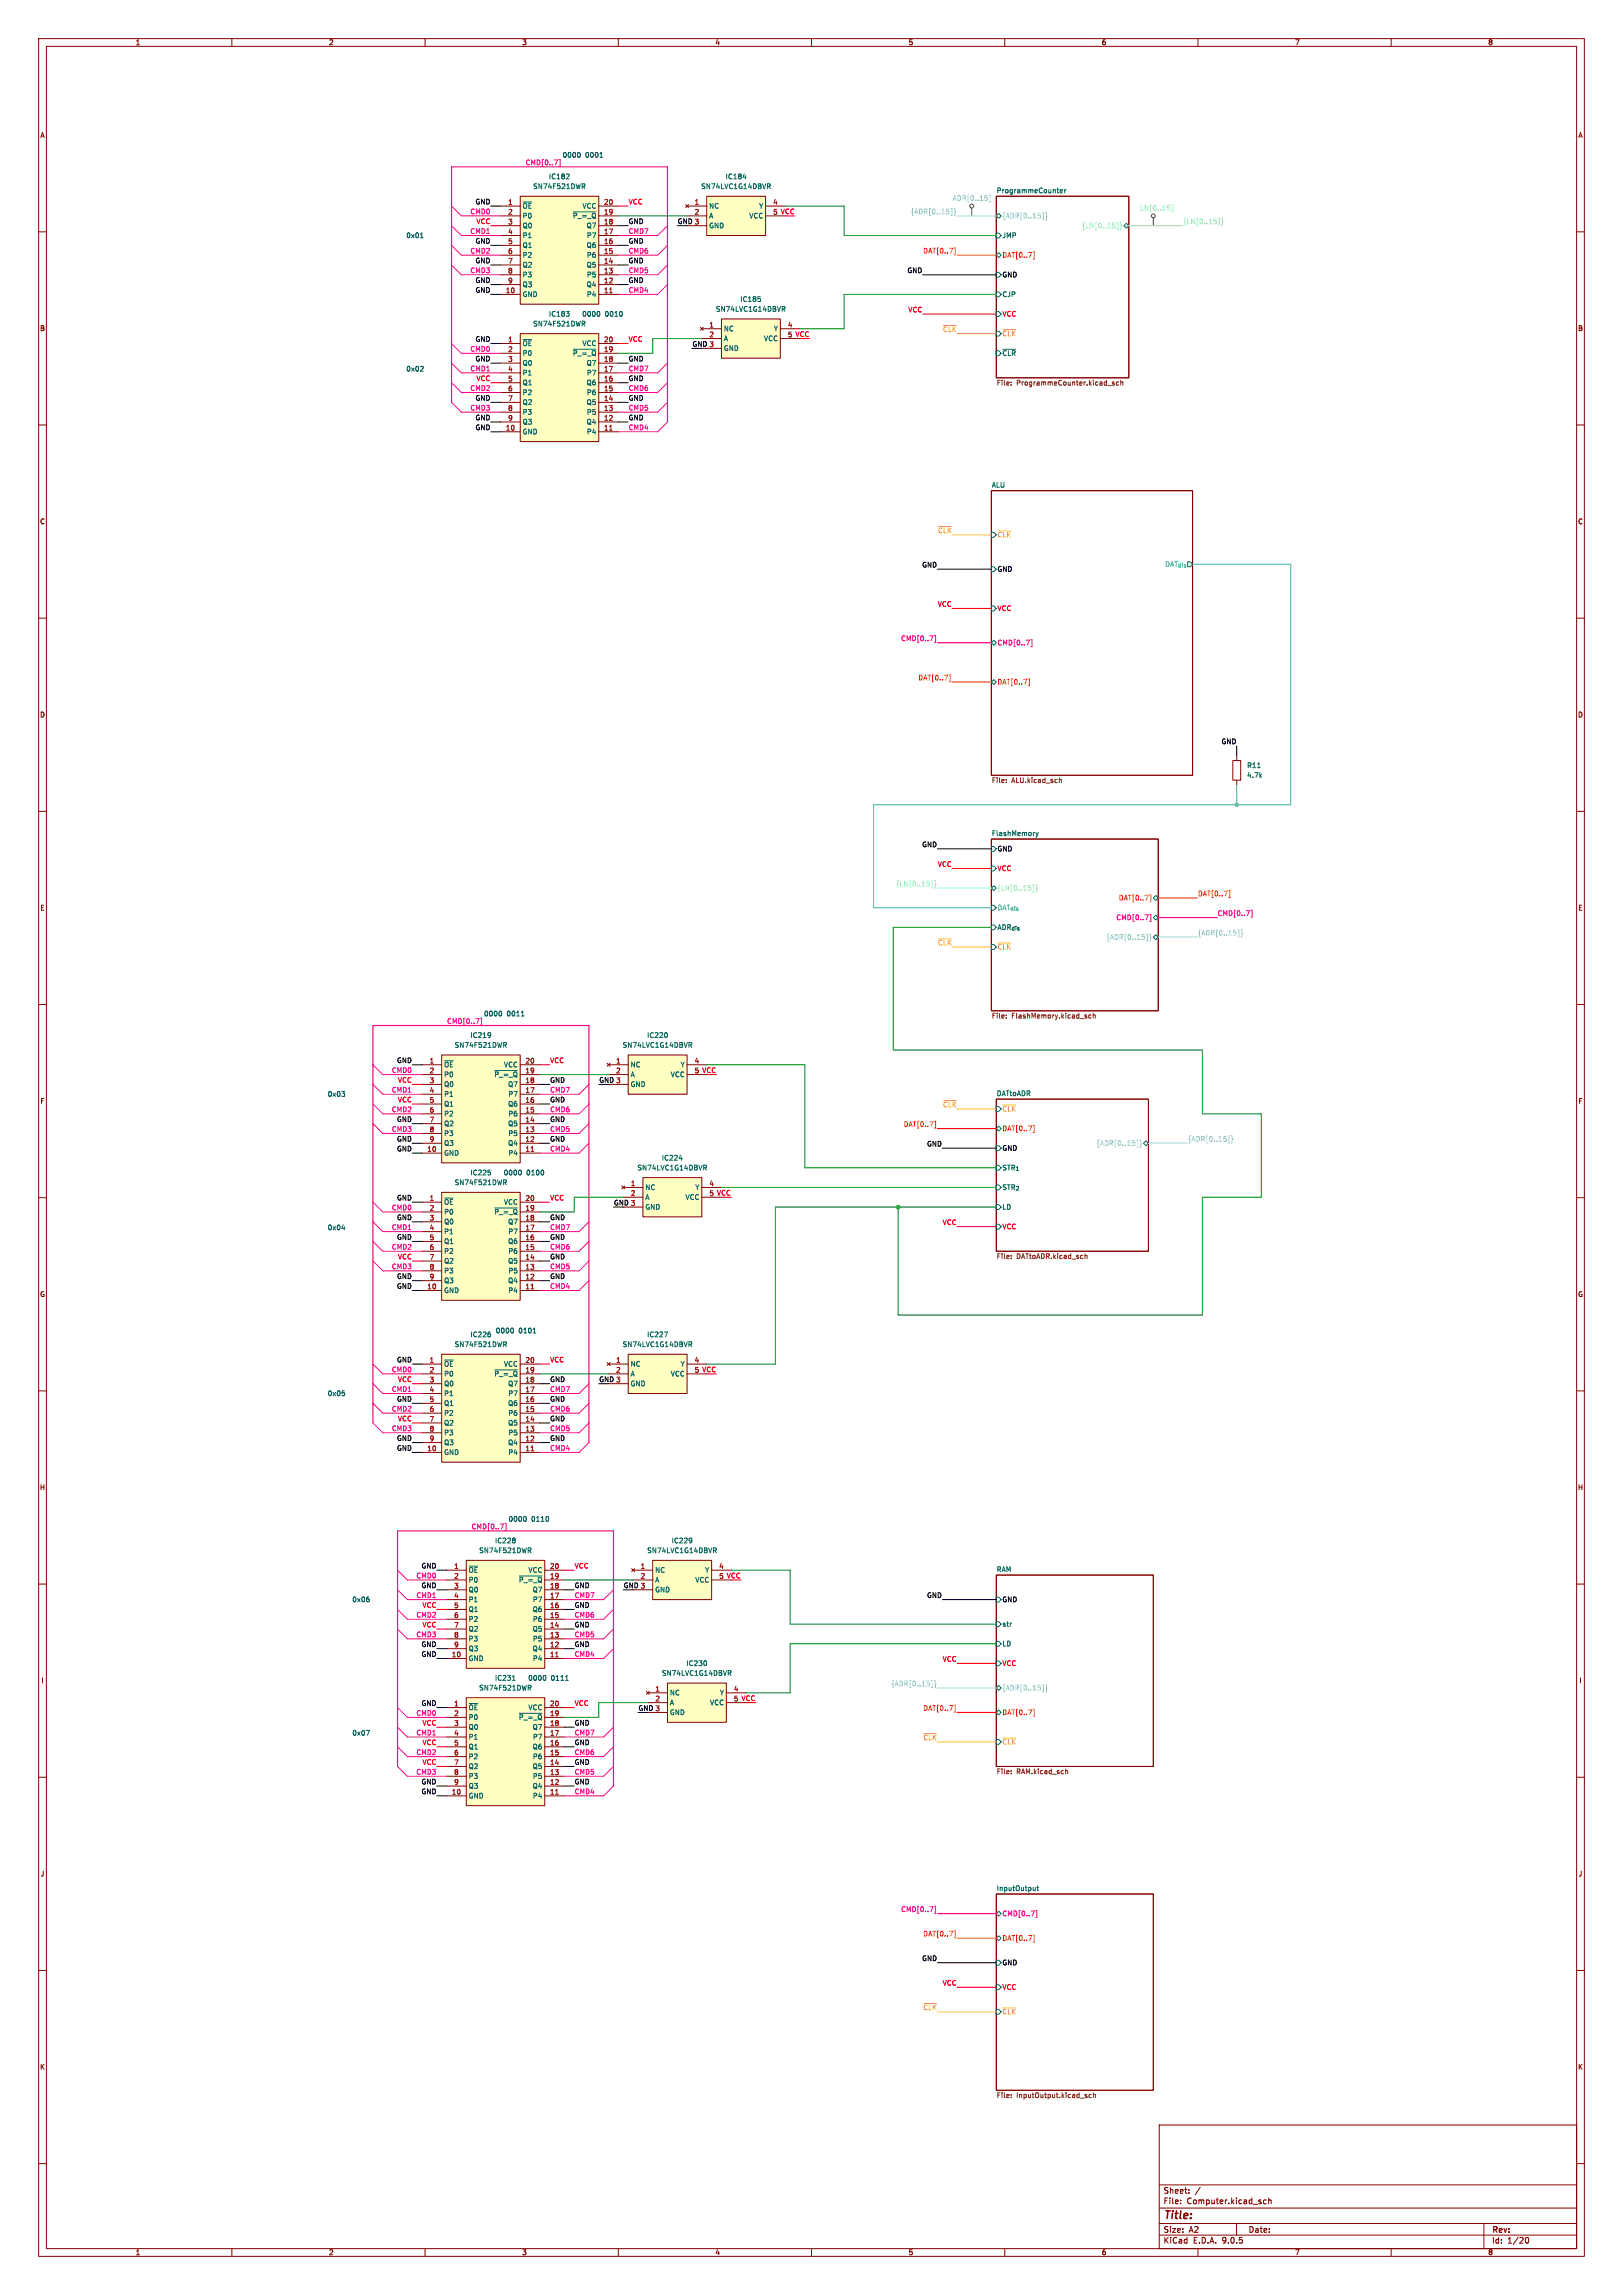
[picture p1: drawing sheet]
<svg xmlns="http://www.w3.org/2000/svg" width="420mm" height="594mm" viewBox="0 0 420 594" stroke-linecap="round" stroke-linejoin="round" font-family="sans-serif">
<defs><g id="words">
<text font-size="2.8" fill="#840000" x="301" y="574.9">Title:</text>
<g font-size="2.1" fill="#840000">
<text x="301" y="568">Sheet:</text>
<text x="301" y="570.7">File:</text>
<text x="307.1" y="570.7">Computer.kicad_sch</text>
<text x="301" y="580.9">KiCad</text>
<text x="301" y="578.1">Size:</text>
<text x="307.6" y="578.1">A2</text>
<text x="308.7" y="580.9">E.D.A.</text>
<text x="316.3" y="580.9">9.0.5</text>
<text x="323" y="578.1">Date:</text>
<text x="386" y="578.3">Rev:</text>
<text x="386" y="580.9">Id:</text>
<text x="390.1" y="580.9">1/20</text>
</g>
<g font-size="1.8" fill="#840000">
<text x="35" y="11.9">1</text>
<text x="85" y="11.9">2</text>
<text x="135" y="11.9">3</text>
<text x="185" y="11.9">4</text>
<text x="235" y="11.9">5</text>
<text x="285" y="11.9">6</text>
<text x="335" y="11.9">7</text>
<text x="385" y="11.9">8</text>
<text x="10.3" y="35.9">A</text>
<text x="408.3" y="35.9">A</text>
<text x="10.3" y="85.9">B</text>
<text x="408.2" y="85.9">B</text>
<text x="10.3" y="135.9">C</text>
<text x="408.2" y="135.9">C</text>
<text x="10.3" y="185.9">D</text>
<text x="408.2" y="185.9">D</text>
<text x="10.3" y="235.9">E</text>
<text x="408.3" y="235.9">E</text>
<text x="10.3" y="285.9">F</text>
<text x="408.3" y="285.9">F</text>
<text x="10.3" y="335.9">G</text>
<text x="408.2" y="335.9">G</text>
<text x="10.2" y="385.9">H</text>
<text x="408.2" y="385.9">H</text>
<text x="10.6" y="435.9">I</text>
<text x="408.6" y="435.9">I</text>
<text x="10.4" y="485.9">J</text>
<text x="408.4" y="485.9">J</text>
<text x="10.3" y="535.9">K</text>
<text x="408.2" y="535.9">K</text>
<text x="35" y="583.9">1</text>
<text x="85" y="583.9">2</text>
<text x="135" y="583.9">3</text>
<text x="185" y="583.9">4</text>
<text x="235" y="583.9">5</text>
<text x="285" y="583.9">6</text>
<text x="335" y="583.9">7</text>
<text x="385" y="583.9">8</text>
</g>
<g font-size="1.8" fill="#0000c2">
<text x="145.5" y="41">0000</text>
<text x="151.5" y="41">0001</text>
<text x="105" y="61.8">0x01</text>
<text x="150.5" y="82.1">0000</text>
<text x="156.5" y="82.1">0010</text>
<text x="105" y="96.4">0x02</text>
<text x="125.1" y="263.2">0000</text>
<text x="131.1" y="263.2">0011</text>
<text x="84.7" y="284.1">0x03</text>
<text x="130.2" y="304.4">0000</text>
<text x="136.2" y="304.4">0100</text>
<text x="84.7" y="318.6">0x04</text>
<text x="128.2" y="345.3">0000</text>
<text x="134.2" y="345.3">0101</text>
<text x="84.7" y="361.5">0x05</text>
<text x="131.5" y="394.1">0000</text>
<text x="137.5" y="394.1">0110</text>
<text x="91" y="414.9">0x06</text>
<text x="136.6" y="435.2">0000</text>
<text x="142.6" y="435.2">0111</text>
<text x="91" y="449.4">0x07</text>
</g>
<g font-size="1.8" fill="#ff0093">
<text x="135.9" y="42.8">CMD[0..7]</text>
<text x="121.6" y="55.5">CMD0</text>
<text x="121.6" y="65.7">CMD2</text>
<text x="121.6" y="60.6">CMD1</text>
<text x="162.6" y="60.6">CMD7</text>
<text x="162.6" y="65.7">CMD6</text>
<text x="121.6" y="70.8">CMD3</text>
<text x="162.6" y="70.8">CMD5</text>
<text x="162.6" y="75.9">CMD4</text>
<text x="121.6" y="91.1">CMD0</text>
<text x="121.6" y="101.3">CMD2</text>
<text x="121.6" y="96.2">CMD1</text>
<text x="162.6" y="96.2">CMD7</text>
<text x="162.6" y="101.3">CMD6</text>
<text x="121.6" y="106.3">CMD3</text>
<text x="162.6" y="106.3">CMD5</text>
<text x="162.6" y="111.4">CMD4</text>
<text x="233.1" y="166">CMD[0..7]</text>
<text x="258" y="167.2">CMD[0..7]</text>
<text x="288.7" y="238.4">CMD[0..7]</text>
<text x="315" y="237.1">CMD[0..7]</text>
<text x="115.6" y="265.1">CMD[0..7]</text>
<text x="101.3" y="277.8">CMD0</text>
<text x="101.3" y="287.9">CMD2</text>
<text x="101.3" y="282.9">CMD1</text>
<text x="142.2" y="282.9">CMD7</text>
<text x="142.2" y="287.9">CMD6</text>
<text x="101.3" y="293">CMD3</text>
<text x="142.2" y="293">CMD5</text>
<text x="142.2" y="298.1">CMD4</text>
<text x="101.3" y="313.3">CMD0</text>
<text x="101.3" y="318.4">CMD1</text>
<text x="101.3" y="323.5">CMD2</text>
<text x="142.2" y="318.4">CMD7</text>
<text x="142.2" y="323.5">CMD6</text>
<text x="101.3" y="328.6">CMD3</text>
<text x="142.2" y="328.6">CMD5</text>
<text x="142.2" y="333.7">CMD4</text>
<text x="101.3" y="355.2">CMD0</text>
<text x="101.3" y="365.4">CMD2</text>
<text x="101.3" y="360.3">CMD1</text>
<text x="142.2" y="365.4">CMD6</text>
<text x="142.2" y="360.3">CMD7</text>
<text x="101.3" y="370.5">CMD3</text>
<text x="142.2" y="370.5">CMD5</text>
<text x="142.2" y="375.6">CMD4</text>
<text x="121.9" y="395.9">CMD[0..7]</text>
<text x="107.6" y="408.6">CMD0</text>
<text x="107.6" y="413.7">CMD1</text>
<text x="148.6" y="413.7">CMD7</text>
<text x="107.6" y="418.7">CMD2</text>
<text x="148.6" y="418.7">CMD6</text>
<text x="107.6" y="423.8">CMD3</text>
<text x="148.6" y="423.8">CMD5</text>
<text x="148.6" y="428.9">CMD4</text>
<text x="107.6" y="444.2">CMD0</text>
<text x="107.6" y="449.2">CMD1</text>
<text x="148.6" y="449.2">CMD7</text>
<text x="107.6" y="454.3">CMD2</text>
<text x="148.6" y="454.3">CMD6</text>
<text x="107.6" y="459.4">CMD3</text>
<text x="148.6" y="459.4">CMD5</text>
<text x="148.6" y="464.5">CMD4</text>
<text x="233.1" y="495">CMD[0..7]</text>
<text x="259.3" y="496.2">CMD[0..7]</text>
</g>
<g font-size="1.8" fill="#006464">
<text x="141.9" y="46.6">IC182</text>
<text x="187.6" y="46.6">IC184</text>
<text x="137.8" y="49.1">SN74F521DWR</text>
<text x="181.3" y="49.1">SN74LVC1G14DBVR</text>
<text x="257.8" y="50.1">ProgrammeCounter</text>
<text x="135.1" y="54.2">~{OE}</text>
<text x="135.1" y="56.7">P0</text>
<text x="135.1" y="59.3">Q0</text>
<text x="148.1" y="56.7">~{P_=_Q}</text>
<text x="150.6" y="54.2">VCC</text>
<text x="151.7" y="59.3">Q7</text>
<text x="183.4" y="54.2">NC</text>
<text x="183.4" y="56.7">A</text>
<text x="183.4" y="59.3">GND</text>
<text x="193.8" y="56.7">VCC</text>
<text x="196.3" y="54.2">Y</text>
<text x="135.1" y="61.8">P1</text>
<text x="135.1" y="64.4">Q1</text>
<text x="151.7" y="64.4">Q6</text>
<text x="151.7" y="61.8">P7</text>
<text x="259.3" y="61.8">JMP</text>
<text x="135.1" y="66.9">P2</text>
<text x="135.1" y="69.4">Q2</text>
<text x="135.1" y="72">P3</text>
<text x="151.7" y="69.4">Q5</text>
<text x="151.7" y="66.9">P6</text>
<text x="151.7" y="72">P5</text>
<text x="135.1" y="74.5">Q3</text>
<text x="135.1" y="77.1">GND</text>
<text x="151.7" y="74.5">Q4</text>
<text x="151.7" y="77.1">P4</text>
<text x="259.3" y="77.1">CJP</text>
<text x="141.9" y="82.1">IC183</text>
<text x="185.1" y="80.9">SN74LVC1G14DBVR</text>
<text x="191.5" y="78.3">IC185</text>
<text x="135.1" y="89.8">~{OE}</text>
<text x="137.8" y="84.7">SN74F521DWR</text>
<text x="150.6" y="89.8">VCC</text>
<text x="187.2" y="86">NC</text>
<text x="187.2" y="88.5">A</text>
<text x="197.6" y="88.5">VCC</text>
<text x="200.1" y="86">Y</text>
<text x="135.1" y="92.3">P0</text>
<text x="135.1" y="94.8">Q0</text>
<text x="148.1" y="92.3">~{P_=_Q}</text>
<text x="151.7" y="94.8">Q7</text>
<text x="187.2" y="91">GND</text>
<text x="259.3" y="92.3">~{CLR}</text>
<text x="135.1" y="97.4">P1</text>
<text x="135.1" y="99.9">Q1</text>
<text x="151.7" y="99.9">Q6</text>
<text x="151.7" y="97.4">P7</text>
<text x="135.1" y="102.5">P2</text>
<text x="135.1" y="105">Q2</text>
<text x="135.1" y="107.5">P3</text>
<text x="151.7" y="105">Q5</text>
<text x="151.7" y="102.5">P6</text>
<text x="151.7" y="107.5">P5</text>
<text x="135.1" y="110.1">Q3</text>
<text x="135.1" y="112.6">GND</text>
<text x="151.7" y="110.1">Q4</text>
<text x="151.7" y="112.6">P4</text>
<text x="256.5" y="126.3">ALU</text>
<text x="301.3" y="146.9">DAT_{dis}</text>
<text x="322.6" y="201.5">4.7k</text>
<text x="322.6" y="199">R11</text>
<text x="256.5" y="216.5">FlashMemory</text>
<text x="258" y="240.9">ADR_{dis}</text>
<text x="121.6" y="268.8">IC219</text>
<text x="167.3" y="268.8">IC220</text>
<text x="117.5" y="271.4">SN74F521DWR</text>
<text x="161" y="271.4">SN74LVC1G14DBVR</text>
<text x="114.8" y="276.5">~{OE}</text>
<text x="114.8" y="279">P0</text>
<text x="114.8" y="281.5">Q0</text>
<text x="127.8" y="279">~{P_=_Q}</text>
<text x="130.3" y="276.5">VCC</text>
<text x="131.4" y="281.5">Q7</text>
<text x="163.1" y="276.5">NC</text>
<text x="163.1" y="279">A</text>
<text x="163.1" y="281.5">GND</text>
<text x="173.5" y="279">VCC</text>
<text x="176" y="276.5">Y</text>
<text x="114.8" y="284.1">P1</text>
<text x="114.8" y="286.6">Q1</text>
<text x="131.4" y="286.6">Q6</text>
<text x="131.4" y="284.1">P7</text>
<text x="257.8" y="283.8">DATtoADR</text>
<text x="114.8" y="289.2">P2</text>
<text x="114.8" y="291.7">Q2</text>
<text x="131.4" y="291.7">Q5</text>
<text x="131.4" y="289.2">P6</text>
<text x="114.8" y="294.2">P3</text>
<text x="114.8" y="296.8">Q3</text>
<text x="114.8" y="299.3">GND</text>
<text x="131.4" y="296.8">Q4</text>
<text x="131.4" y="294.2">P5</text>
<text x="131.4" y="299.3">P4</text>
<text x="121.6" y="304.4">IC225</text>
<text x="164.8" y="303.1">SN74LVC1G14DBVR</text>
<text x="171.1" y="300.6">IC224</text>
<text x="259.3" y="303.1">STR_{1}</text>
<text x="117.5" y="306.9">SN74F521DWR</text>
<text x="166.9" y="308.2">NC</text>
<text x="166.9" y="310.7">A</text>
<text x="177.3" y="310.7">VCC</text>
<text x="179.8" y="308.2">Y</text>
<text x="259.3" y="308.2">STR_{2}</text>
<text x="114.8" y="312">~{OE}</text>
<text x="114.8" y="314.6">P0</text>
<text x="114.8" y="317.1">Q0</text>
<text x="127.8" y="314.6">~{P_=_Q}</text>
<text x="130.3" y="312">VCC</text>
<text x="131.4" y="317.1">Q7</text>
<text x="166.9" y="313.3">GND</text>
<text x="259.3" y="313.3">LD</text>
<text x="114.8" y="319.6">P1</text>
<text x="114.8" y="322.2">Q1</text>
<text x="131.4" y="322.2">Q6</text>
<text x="131.4" y="319.6">P7</text>
<text x="114.8" y="324.7">P2</text>
<text x="114.8" y="327.3">Q2</text>
<text x="114.8" y="329.8">P3</text>
<text x="131.4" y="327.3">Q5</text>
<text x="131.4" y="324.7">P6</text>
<text x="131.4" y="329.8">P5</text>
<text x="114.8" y="332.3">Q3</text>
<text x="114.8" y="334.9">GND</text>
<text x="131.4" y="332.3">Q4</text>
<text x="131.4" y="334.9">P4</text>
<text x="121.6" y="346.3">IC226</text>
<text x="167.3" y="346.3">IC227</text>
<text x="114.8" y="353.9">~{OE}</text>
<text x="117.5" y="348.8">SN74F521DWR</text>
<text x="130.3" y="353.9">VCC</text>
<text x="161" y="348.8">SN74LVC1G14DBVR</text>
<text x="163.1" y="353.9">NC</text>
<text x="176" y="353.9">Y</text>
<text x="114.8" y="356.5">P0</text>
<text x="114.8" y="359">Q0</text>
<text x="127.8" y="356.5">~{P_=_Q}</text>
<text x="131.4" y="359">Q7</text>
<text x="163.1" y="356.5">A</text>
<text x="163.1" y="359">GND</text>
<text x="173.5" y="356.5">VCC</text>
<text x="114.8" y="361.5">P1</text>
<text x="114.8" y="364.1">Q1</text>
<text x="131.4" y="364.1">Q6</text>
<text x="131.4" y="361.5">P7</text>
<text x="114.8" y="366.6">P2</text>
<text x="114.8" y="369.2">Q2</text>
<text x="114.8" y="371.7">P3</text>
<text x="131.4" y="369.2">Q5</text>
<text x="131.4" y="366.6">P6</text>
<text x="131.4" y="371.7">P5</text>
<text x="114.8" y="374.2">Q3</text>
<text x="114.8" y="376.8">GND</text>
<text x="131.4" y="374.2">Q4</text>
<text x="131.4" y="376.8">P4</text>
<text x="128" y="399.6">IC228</text>
<text x="173.7" y="399.6">IC229</text>
<text x="121.2" y="407.3">~{OE}</text>
<text x="123.9" y="402.2">SN74F521DWR</text>
<text x="136.6" y="407.3">VCC</text>
<text x="167.4" y="402.2">SN74LVC1G14DBVR</text>
<text x="169.4" y="407.3">NC</text>
<text x="182.4" y="407.3">Y</text>
<text x="257.8" y="407">RAM</text>
<text x="121.2" y="409.8">P0</text>
<text x="121.2" y="412.3">Q0</text>
<text x="134.2" y="409.8">~{P_=_Q}</text>
<text x="137.7" y="412.3">Q7</text>
<text x="169.4" y="409.8">A</text>
<text x="169.4" y="412.3">GND</text>
<text x="179.8" y="409.8">VCC</text>
<text x="121.2" y="414.9">P1</text>
<text x="121.2" y="417.4">Q1</text>
<text x="121.2" y="420">P2</text>
<text x="137.7" y="417.4">Q6</text>
<text x="137.8" y="414.9">P7</text>
<text x="137.8" y="420">P6</text>
<text x="121.2" y="422.5">Q2</text>
<text x="121.2" y="425">P3</text>
<text x="137.7" y="422.5">Q5</text>
<text x="137.8" y="425">P5</text>
<text x="259.3" y="421.2">str</text>
<text x="121.2" y="427.6">Q3</text>
<text x="121.2" y="430.1">GND</text>
<text x="137.7" y="427.6">Q4</text>
<text x="137.8" y="430.1">P4</text>
<text x="177.5" y="431.4">IC230</text>
<text x="259.3" y="426.3">LD</text>
<text x="123.9" y="437.7">SN74F521DWR</text>
<text x="128" y="435.2">IC231</text>
<text x="171.2" y="433.9">SN74LVC1G14DBVR</text>
<text x="121.2" y="442.8">~{OE}</text>
<text x="136.6" y="442.8">VCC</text>
<text x="173.2" y="439">NC</text>
<text x="173.2" y="441.6">A</text>
<text x="183.6" y="441.6">VCC</text>
<text x="186.2" y="439">Y</text>
<text x="121.2" y="445.4">P0</text>
<text x="121.2" y="447.9">Q0</text>
<text x="134.2" y="445.4">~{P_=_Q}</text>
<text x="137.7" y="447.9">Q7</text>
<text x="173.2" y="444.1">GND</text>
<text x="121.2" y="450.4">P1</text>
<text x="121.2" y="453">Q1</text>
<text x="121.2" y="455.5">P2</text>
<text x="137.7" y="453">Q6</text>
<text x="137.8" y="450.4">P7</text>
<text x="137.8" y="455.5">P6</text>
<text x="121.2" y="458.1">Q2</text>
<text x="121.2" y="460.6">P3</text>
<text x="137.7" y="458.1">Q5</text>
<text x="137.8" y="460.6">P5</text>
<text x="121.2" y="463.1">Q3</text>
<text x="121.2" y="465.7">GND</text>
<text x="137.7" y="463.1">Q4</text>
<text x="137.8" y="465.7">P4</text>
<text x="257.8" y="489.5">InputOutput</text>
</g>
<g font-size="1.8">
<text x="122.9" y="53">GND</text>
<text x="162.6" y="58.1">GND</text>
<text x="175.3" y="58.1">GND 3</text>
<text x="122.9" y="63.2">GND</text>
<text x="162.6" y="63.2">GND</text>
<text x="122.9" y="68.2">GND</text>
<text x="162.6" y="68.2">GND</text>
<text x="234.7" y="70.8">GND</text>
<text x="259.3" y="72">GND</text>
<text x="122.9" y="73.3">GND</text>
<text x="122.9" y="75.9">GND</text>
<text x="162.6" y="73.3">GND</text>
<text x="122.9" y="88.6">GND</text>
<text x="179.1" y="89.8">GND 3</text>
<text x="122.9" y="93.6">GND</text>
<text x="162.6" y="93.6">GND</text>
<text x="162.6" y="98.7">GND</text>
<text x="122.9" y="103.8">GND</text>
<text x="162.6" y="103.8">GND</text>
<text x="122.9" y="111.4">GND</text>
<text x="122.9" y="108.9">GND</text>
<text x="162.6" y="108.9">GND</text>
<text x="238.5" y="147">GND</text>
<text x="258" y="148.2">GND</text>
<text x="316" y="192.7">GND</text>
<text x="238.5" y="219.4">GND</text>
<text x="258" y="220.6">GND</text>
<text x="102.6" y="275.2">GND</text>
<text x="142.2" y="280.3">GND</text>
<text x="154.9" y="280.3">GND 3</text>
<text x="142.2" y="285.4">GND</text>
<text x="102.6" y="290.5">GND</text>
<text x="142.2" y="290.5">GND</text>
<text x="102.6" y="298.1">GND</text>
<text x="102.6" y="295.6">GND</text>
<text x="142.2" y="295.6">GND</text>
<text x="239.8" y="296.8">GND</text>
<text x="259.3" y="298">GND</text>
<text x="102.6" y="310.8">GND</text>
<text x="102.6" y="315.9">GND</text>
<text x="142.2" y="315.9">GND</text>
<text x="158.7" y="312.1">GND 3</text>
<text x="102.6" y="321">GND</text>
<text x="142.2" y="321">GND</text>
<text x="142.2" y="326">GND</text>
<text x="102.6" y="333.7">GND</text>
<text x="102.6" y="331.1">GND</text>
<text x="142.2" y="331.1">GND</text>
<text x="102.6" y="352.7">GND</text>
<text x="142.2" y="357.8">GND</text>
<text x="154.9" y="357.8">GND 3</text>
<text x="102.6" y="362.9">GND</text>
<text x="142.2" y="362.9">GND</text>
<text x="142.2" y="367.9">GND</text>
<text x="102.6" y="373">GND</text>
<text x="102.6" y="375.6">GND</text>
<text x="142.2" y="373">GND</text>
<text x="109" y="406">GND</text>
<text x="109" y="411.1">GND</text>
<text x="148.6" y="411.1">GND</text>
<text x="161.3" y="411.1">GND 3</text>
<text x="239.8" y="413.7">GND</text>
<text x="148.6" y="416.2">GND</text>
<text x="259.3" y="414.9">GND</text>
<text x="148.6" y="421.3">GND</text>
<text x="109" y="428.9">GND</text>
<text x="109" y="426.4">GND</text>
<text x="148.6" y="426.4">GND</text>
<text x="109" y="441.6">GND</text>
<text x="165.1" y="442.9">GND 3</text>
<text x="148.6" y="446.7">GND</text>
<text x="148.6" y="451.8">GND</text>
<text x="109" y="461.9">GND</text>
<text x="148.6" y="456.9">GND</text>
<text x="148.6" y="461.9">GND</text>
<text x="109" y="464.5">GND</text>
<text x="238.5" y="507.7">GND</text>
<text x="259.3" y="508.9">GND</text>
</g>
<g font-size="1.8" fill="#a90000">
<text x="131.4" y="53.1">1</text>
<text x="156.2" y="53.1">20</text>
<text x="179.6" y="53.1">1</text>
<text x="200" y="53.1">4</text>
<text x="131.4" y="55.6">2</text>
<text x="131.4" y="58.2">3</text>
<text x="156.2" y="55.6">19</text>
<text x="156.2" y="58.2">18</text>
<text x="179.6" y="55.6">2</text>
<text x="131.4" y="60.7">4</text>
<text x="131.4" y="63.2">5</text>
<text x="131.4" y="65.8">6</text>
<text x="156.2" y="60.7">17</text>
<text x="156.2" y="63.2">16</text>
<text x="156.2" y="65.8">15</text>
<text x="131.4" y="68.3">7</text>
<text x="131.4" y="70.9">8</text>
<text x="156.2" y="68.3">14</text>
<text x="156.2" y="70.9">13</text>
<text x="130.8" y="75.9">10</text>
<text x="131.4" y="73.4">9</text>
<text x="156.2" y="73.4">12</text>
<text x="156.2" y="75.9">11</text>
<text x="131.4" y="88.6">1</text>
<text x="156.2" y="88.6">20</text>
<text x="183.4" y="84.8">1</text>
<text x="183.4" y="87.4">2</text>
<text x="203.8" y="84.8">4</text>
<text x="131.4" y="91.2">2</text>
<text x="131.4" y="93.7">3</text>
<text x="156.2" y="91.2">19</text>
<text x="156.2" y="93.7">18</text>
<text x="131.4" y="96.3">4</text>
<text x="131.4" y="98.8">5</text>
<text x="131.4" y="101.3">6</text>
<text x="156.2" y="96.3">17</text>
<text x="156.2" y="98.8">16</text>
<text x="156.2" y="101.3">15</text>
<text x="131.4" y="103.9">7</text>
<text x="131.4" y="106.4">8</text>
<text x="156.2" y="103.9">14</text>
<text x="156.2" y="106.4">13</text>
<text x="130.8" y="111.5">10</text>
<text x="131.4" y="109">9</text>
<text x="156.2" y="109">12</text>
<text x="156.2" y="111.5">11</text>
<text x="111.1" y="275.3">1</text>
<text x="135.8" y="275.3">20</text>
<text x="159.3" y="275.3">1</text>
<text x="179.6" y="275.3">4</text>
<text x="111.1" y="277.9">2</text>
<text x="111.1" y="280.4">3</text>
<text x="135.8" y="277.9">19</text>
<text x="135.8" y="280.4">18</text>
<text x="159.3" y="277.9">2</text>
<text x="111.1" y="283">4</text>
<text x="111.1" y="285.5">5</text>
<text x="135.8" y="283">17</text>
<text x="135.8" y="285.5">16</text>
<text x="111.1" y="288">6</text>
<text x="111.1" y="290.6">7</text>
<text x="111.1" y="293.1">8</text>
<text x="135.8" y="288">15</text>
<text x="135.8" y="290.6">14</text>
<text x="135.8" y="293.1">13</text>
<text x="110.4" y="298.2">10</text>
<text x="111.1" y="295.7">9</text>
<text x="135.8" y="295.7">12</text>
<text x="135.8" y="298.2">11</text>
<text x="111.1" y="310.9">1</text>
<text x="135.8" y="310.9">20</text>
<text x="163.1" y="307.1">1</text>
<text x="163.1" y="309.6">2</text>
<text x="183.4" y="307.1">4</text>
<text x="111.1" y="313.4">2</text>
<text x="111.1" y="316">3</text>
<text x="135.8" y="313.4">19</text>
<text x="135.8" y="316">18</text>
<text x="111.1" y="318.5">4</text>
<text x="111.1" y="321.1">5</text>
<text x="111.1" y="323.6">6</text>
<text x="135.8" y="318.5">17</text>
<text x="135.8" y="321.1">16</text>
<text x="135.8" y="323.6">15</text>
<text x="111.1" y="326.1">7</text>
<text x="111.1" y="328.7">8</text>
<text x="135.8" y="326.1">14</text>
<text x="135.8" y="328.7">13</text>
<text x="110.4" y="333.8">10</text>
<text x="111.1" y="331.2">9</text>
<text x="135.8" y="331.2">12</text>
<text x="135.8" y="333.8">11</text>
<text x="111.1" y="352.8">1</text>
<text x="135.8" y="352.8">20</text>
<text x="159.3" y="352.8">1</text>
<text x="179.6" y="352.8">4</text>
<text x="111.1" y="355.3">2</text>
<text x="111.1" y="357.9">3</text>
<text x="135.8" y="355.3">19</text>
<text x="135.8" y="357.9">18</text>
<text x="159.3" y="355.3">2</text>
<text x="111.1" y="360.4">4</text>
<text x="111.1" y="363">5</text>
<text x="111.1" y="365.5">6</text>
<text x="135.8" y="360.4">17</text>
<text x="135.8" y="363">16</text>
<text x="135.8" y="365.5">15</text>
<text x="111.1" y="368">7</text>
<text x="111.1" y="370.6">8</text>
<text x="135.8" y="368">14</text>
<text x="135.8" y="370.6">13</text>
<text x="110.4" y="375.7">10</text>
<text x="111.1" y="373.1">9</text>
<text x="135.8" y="373.1">12</text>
<text x="135.8" y="375.7">11</text>
<text x="117.4" y="406.1">1</text>
<text x="142.2" y="406.1">20</text>
<text x="165.7" y="406.1">1</text>
<text x="186" y="406.1">4</text>
<text x="117.4" y="408.7">2</text>
<text x="117.4" y="411.2">3</text>
<text x="117.4" y="413.8">4</text>
<text x="142.2" y="408.7">19</text>
<text x="142.2" y="411.2">18</text>
<text x="142.2" y="413.8">17</text>
<text x="165.7" y="408.7">2</text>
<text x="117.4" y="416.3">5</text>
<text x="117.4" y="418.8">6</text>
<text x="142.2" y="416.3">16</text>
<text x="142.2" y="418.8">15</text>
<text x="117.4" y="421.4">7</text>
<text x="117.4" y="423.9">8</text>
<text x="142.2" y="421.4">14</text>
<text x="142.2" y="423.9">13</text>
<text x="116.8" y="429">10</text>
<text x="117.4" y="426.5">9</text>
<text x="142.2" y="426.5">12</text>
<text x="142.2" y="429">11</text>
<text x="169.5" y="437.9">1</text>
<text x="189.8" y="437.9">4</text>
<text x="117.4" y="441.7">1</text>
<text x="142.2" y="441.7">20</text>
<text x="169.5" y="440.4">2</text>
<text x="117.4" y="444.2">2</text>
<text x="117.4" y="446.8">3</text>
<text x="117.4" y="449.3">4</text>
<text x="142.2" y="444.2">19</text>
<text x="142.2" y="446.8">18</text>
<text x="142.2" y="449.3">17</text>
<text x="117.4" y="451.9">5</text>
<text x="117.4" y="454.4">6</text>
<text x="142.2" y="451.9">16</text>
<text x="142.2" y="454.4">15</text>
<text x="117.4" y="456.9">7</text>
<text x="117.4" y="459.5">8</text>
<text x="142.2" y="456.9">14</text>
<text x="142.2" y="459.5">13</text>
<text x="116.8" y="464.6">10</text>
<text x="117.4" y="462">9</text>
<text x="142.2" y="462">12</text>
<text x="142.2" y="464.6">11</text>
</g>
<g font-size="1.8" fill="#ff0007">
<text x="162.6" y="53">VCC</text>
<text x="123.2" y="58.1">VCC</text>
<text x="200" y="55.6">5 VCC</text>
<text x="234.9" y="80.9">VCC</text>
<text x="259.3" y="82.1">VCC</text>
<text x="162.6" y="88.6">VCC</text>
<text x="203.8" y="87.4">5 VCC</text>
<text x="123.2" y="98.7">VCC</text>
<text x="242.5" y="157.1">VCC</text>
<text x="258" y="158.3">VCC</text>
<text x="242.5" y="224.4">VCC</text>
<text x="258" y="225.7">VCC</text>
<text x="142.2" y="275.2">VCC</text>
<text x="102.8" y="280.3">VCC</text>
<text x="179.6" y="277.9">5 VCC</text>
<text x="102.8" y="285.4">VCC</text>
<text x="142.2" y="310.8">VCC</text>
<text x="183.4" y="309.6">5 VCC</text>
<text x="243.8" y="317.1">VCC</text>
<text x="259.3" y="318.4">VCC</text>
<text x="102.8" y="326">VCC</text>
<text x="142.2" y="352.7">VCC</text>
<text x="102.8" y="357.8">VCC</text>
<text x="179.6" y="355.3">5 VCC</text>
<text x="102.8" y="367.9">VCC</text>
<text x="148.6" y="406">VCC</text>
<text x="186" y="408.7">5 VCC</text>
<text x="109.2" y="416.2">VCC</text>
<text x="109.2" y="421.3">VCC</text>
<text x="243.8" y="430.2">VCC</text>
<text x="259.3" y="431.4">VCC</text>
<text x="148.6" y="441.6">VCC</text>
<text x="189.8" y="440.4">5 VCC</text>
<text x="109.2" y="446.7">VCC</text>
<text x="109.2" y="451.8">VCC</text>
<text x="109.2" y="456.9">VCC</text>
<text x="243.8" y="514">VCC</text>
<text x="259.3" y="515.2">VCC</text>
</g>
<g font-size="1.8" fill="#8fc5ff">
<text x="246.4" y="52.2">ADR[0..15]</text>
<text x="235.6" y="55.5">{ADR[0..15]}</text>
<text x="259.3" y="56.7">{ADR[0..15]}</text>
<text x="286.2" y="243.4">{ADR[0..15]}</text>
<text x="309.9" y="242.2">{ADR[0..15]}</text>
<text x="283.7" y="296.8">{ADR[0..15]}</text>
<text x="307.3" y="295.6">{ADR[0..15]}</text>
<text x="230.5" y="436.5">{ADR[0..15]}</text>
<text x="259.3" y="437.7">{ADR[0..15]}</text>
</g>
<g font-size="1.8" fill="#96ffcb">
<text x="279.9" y="59.3">{LN[0..15]}</text>
<text x="294.9" y="54.7">LN[0..15]</text>
<text x="306.1" y="58.1">{LN[0..15]}</text>
<text x="231.8" y="229.5">{LN[0..15]}</text>
<text x="258" y="230.7">{LN[0..15]}</text>
</g>
<g font-size="1.8" fill="#ff6400">
<text x="238.8" y="65.7">DAT[0..7]</text>
<text x="259.3" y="66.9">DAT[0..7]</text>
<text x="237.5" y="176.2">DAT[0..7]</text>
<text x="258" y="177.4">DAT[0..7]</text>
<text x="289.4" y="233.3">DAT[0..7]</text>
<text x="309.9" y="232.1">DAT[0..7]</text>
<text x="233.7" y="291.7">DAT[0..7]</text>
<text x="259.3" y="293">DAT[0..7]</text>
<text x="238.8" y="442.9">DAT[0..7]</text>
<text x="259.3" y="444.1">DAT[0..7]</text>
<text x="238.8" y="501.3">DAT[0..7]</text>
<text x="259.3" y="502.5">DAT[0..7]</text>
</g>
<g font-size="1.8" fill="#ffba00">
<text x="243.9" y="86">~{CLK}</text>
<text x="259.3" y="87.2">~{CLK}</text>
<text x="242.6" y="138.1">~{CLK}</text>
<text x="258" y="139.3">~{CLK}</text>
<text x="242.6" y="244.8">~{CLK}</text>
<text x="258" y="246">~{CLK}</text>
<text x="243.9" y="286.7">~{CLK}</text>
<text x="259.3" y="287.9">~{CLK}</text>
<text x="238.8" y="450.5">~{CLK}</text>
<text x="259.3" y="451.7">~{CLK}</text>
<text x="238.8" y="520.4">~{CLK}</text>
<text x="259.3" y="521.6">~{CLK}</text>
</g>
<g font-size="1.8" fill="#725600">
<text x="257.8" y="100.1">File:</text>
<text x="263" y="100.1">ProgrammeCounter.kicad_sch</text>
<text x="256.5" y="203">File:</text>
<text x="261.8" y="203">ALU.kicad_sch</text>
<text x="256.5" y="263.9">File:</text>
<text x="261.8" y="263.9">FlashMemory.kicad_sch</text>
<text x="257.8" y="326.2">File:</text>
<text x="263" y="326.2">DATtoADR.kicad_sch</text>
<text x="257.8" y="459.5">File:</text>
<text x="263" y="459.5">RAM.kicad_sch</text>
<text x="257.8" y="543.3">File:</text>
<text x="263" y="543.3">InputOutput.kicad_sch</text>
</g>
<text font-size="1.8" fill="#22afff" x="258" y="235.8">DAT_{dis}</text>
</g></defs>
<g fill="none" stroke="#840000" stroke-width=".26">
<path d="M10 10h400v574h-400zM12 12h396v570h-396zM60 10v2M110 10v2M160 10v2M210 10v2M260 10v2M310 10v2M360 10v2M10 60h2M257.8 50.8h34.3v47h-34.3zM408 60h2"/>
<path d="M10 110h2M408 110h2M256.5 127h52.1v73.7h-52.1zM10 160h2M408 160h2M10 210h2M256.5 217.2h43.2v44.4h-43.2zM408 210h2M10 260h2M408 260h2M257.8 284.5h39.4v39.3h-39.4zM10 310h2"/>
<path d="M408 310h2M10 360h2M408 360h2M10 410h2M257.8 407.7h40.6v49.5h-40.6zM408 410h2M10 460h2M408 460h2M257.8 490.2h40.6v50.8h-40.6zM10 510h2M408 510h2M10 560h2"/>
<path d="M300 550h108v32h-108zM408 560h2M300 578.5h108M300 575.5h108M300 571.5h108M300 565.5h108M305.5 570.2v.2M305.5 569.5v.1M307.7 567.5v.2M307.7 566.8v.1M310.6 566.1l-1.3 1.9M320 575.5v3"/>
<path d="M327.7 569.5l-.5-.1-.3 .3 .2 .6h.6M328.3 569.5h.6v.9M328.3 568.9v1.5M384 575.5v6.5M394.7 579.7l.4-.6a.8 .8 0 0 1 .5 .7 .8 .8 0 0 1-.5 .8l-.4-.6M60 582v2M110 582v2M160 582v2M210 582v2M260 582v2M310 582v2M360 582v2"/>
</g>
<path d="M266.7 165.6h.4v1.8h-.4M297.5 236.7h.3v1.8h-.3M268 494.5h.3v1.8h-.3" fill="none" stroke="#ff0093" stroke-width=".26"/>
<g fill="none" stroke="#006464" stroke-width=".26">
<path d="M257.8 55.9l.6-.7 .7 .7-.7 .6zM273.5 49.1h.5M273.9 49.9h.1M274.4 49.5l.6-.1-.1-.3h-.4l-.1 .2v.6h.5M275.5 49.1v.8M275.9 49.1l-.4 .2M291.5 57.8l.6 .6-.6 .7-.7-.7zM257.8 75.6h.6l.7 .6-.7 .6h-.6zM257.8 66l.6-.6 .7 .6-.7 .7zM257.8 70.5h.6l.7 .6-.7 .7h-.6zM257.8 60.3h.6l.7 .7-.7 .6h-.6zM257.8 80.6h.6l.7 .7-.7 .6h-.6z"/>
<path d="M257.8 85.7h.6l.7 .7-.7 .6h-.6zM257.8 90.8h.6l.7 .6-.7 .7h-.6zM259.5 90.4h3.3M256.5 137.8h.7l.6 .6-.6 .7h-.7zM256.5 146.7h.7l.6 .6-.6 .7h-.7zM256.5 156.8h.7l.6 .7-.6 .6h-.7zM256.5 166.4l.7-.7 .6 .7-.6 .6zM256.5 176.5l.7-.6 .6 .6-.6 .7zM256.5 219.1h.7l.6 .6-.6 .6h-.7zM268.1 215.4l.3 .9M268.4 216.3l-.3 .4M268.7 215.4l-.3 .9"/>
<path d="M256.5 239.4h.7l.6 .6-.6 .7h-.7zM256.5 234.3h.7l.6 .6-.6 .7h-.7zM256.5 224.2h.7l.6 .6-.6 .6h-.7zM256.5 229.9l.7-.7 .6 .7-.6 .6zM298.4 237.5l.7-.6 .6 .6-.6 .6zM298.4 232.4l.7-.6 .6 .6-.6 .6zM256.5 244.5h.7l.6 .6-.6 .6h-.7zM298.4 242.6l.7-.7 .6 .7-.6 .6zM257.8 292.1l.6-.6 .7 .6-.7 .6zM257.8 296.5h.6l.7 .7-.7 .6h-.6zM257.8 286.4h.6l.7 .6-.7 .7h-.6zM295.9 295.9l.6-.6 .7 .6-.7 .6z"/>
<path d="M257.8 311.8h.6l.7 .6-.7 .7h-.6zM257.8 301.6h.6l.7 .7-.7 .6h-.6zM257.8 306.7h.6l.7 .6-.7 .7h-.6zM257.8 316.9h.6l.7 .6-.7 .6h-.6zM257.8 413.4h.6l.7 .6-.7 .7h-.6zM257.8 419.7h.6l.7 .7-.7 .6h-.6zM257.8 424.8h.6l.7 .6-.7 .7h-.6zM257.8 429.9h.6l.7 .6-.7 .7h-.6zM257.8 436.9l.6-.7 .7 .7-.7 .6zM257.8 443.2l.6-.6 .7 .6-.7 .7zM257.8 450.2h.6l.7 .6-.7 .7h-.6zM257.8 495.3l.6-.6 .7 .6-.7 .6z"/>
<path d="M267.9 488.5v.8M267.9 489.2l-.4 .1M268.3 488.5h.5M268.5 488.1v1.1l.3 .1M257.8 501.6l.6-.6 .7 .6-.7 .7zM257.8 507.4h.6l.7 .6-.7 .6h-.6zM257.8 513.7h.6l.7 .6-.7 .7h-.6zM257.8 520.1h.6l.7 .6-.7 .6h-.6z"/>
</g>
<path d="M267.4 65.2h.3v1.8h-.3M266.1 175.7h.3v1.8h-.3M297.5 231.6h.3v1.8h-.3M267.4 291.3h.3v1.8h-.3M267.4 442.4h.3v1.8h-.3M267.4 500.8h.3v1.9h-.3" fill="none" stroke="#ff6400" stroke-width=".26"/>
<path d="M259.5 85.3h3.3M258.2 137.4h3.3M258.2 244.1h3.3M259.5 286h3.3M259.5 449.8h3.3M259.5 519.7h3.3" fill="none" stroke="#ffba00" stroke-width=".26"/>
<g fill="none" stroke="#725600" stroke-width=".26">
<path d="M261.7 98.9v.1M261.7 99.6v.1M286.6 99.8h1M288.3 98.9l-.3-.1-.2 .2 .5 .3v.3h-.5M289.5 98.9l-.4-.1-.2 .3 .1 .5h.5M290 99l.5-.1 .1 .8M290 98.4v1.3M260.4 201.8v.1M260.4 202.4v.2M274.1 201.3v1.3M274.1 201.8h.5l.1 .8M260.4 263.4v.1"/>
<path d="M260.4 262.7v.2M282.3 262.7h-.3l-.3 .2 .2 .6h.4M282.9 262.8l.5-.1v.8M282.9 262.3v1.2M261.7 325v.1M261.7 325.6v.2M280.8 325h.5v.8M280.8 324.5v1.3M261.7 458.3v.1M261.7 459v.1M275.8 458.3h.4l.1 .8M261.7 542.8v.1"/>
<path d="M261.7 542.1v.2M281.1 542.5l.2 .2-.2 .2M281.1 542.1h.2M282.4 542.1h-.4l-.2 .2 .1 .6h.5M282.9 542.2l.5-.1 .1 .8M282.9 541.7v1.2"/>
</g>
<path d="M269.7 55.1h.3v1.8h-.3M270.6 55l.2 .2v.6l.2 .2-.2 .2v.6l-.2 .1M296.6 241.8h.3v1.8h-.3M297.5 243.6h.1M297.5 241.7h.1M297.6 241.7l.3 1-.3 .9M294.1 295.1h.3v1.8h-.3M295 295l.2 .2v.6l.2 .2-.2 .2v.6l-.2 .2M269.7 436.1h.3v1.8h-.3M270.6 436l.2 .2v.6l.2 .2-.2 .2v.6l-.2 .1" fill="none" stroke="#8fc5ff" stroke-width=".26"/>
<path d="M289 57.6h.3v1.8h-.3M289.9 57.5l.2 .2v.6l.2 .2-.2 .2v.6l-.2 .2M267.2 229.1h.3v1.8h-.3M268 229l.3 .2v.6l.1 .2-.1 .1v.7l-.3 .1" fill="none" stroke="#96ffcb" stroke-width=".26"/>
<path d="M134.6 86.4h20.3v27.9h-20.3z" fill="#ffffc2"/>
<g fill="none" stroke="#840000" stroke-width=".26">
<path d="M129.5 88.9h5.1M129.5 91.4h5.1M129.5 94h5.1M129.5 96.5h5.1M129.5 99.1h5.1M134.6 86.4h20.3v27.9h-20.3zM154.9 88.9h5.1M154.9 91.4h5.1M154.9 94h5.1M154.9 96.5h5.1M154.9 99.1h5.1M129.5 101.6h5.1"/>
<path d="M129.5 104.1h5.1M129.5 106.7h5.1M129.5 109.2h5.1M129.5 111.8h5.1M154.9 101.6h5.1M154.9 104.1h5.1M154.9 106.7h5.1M154.9 109.2h5.1M154.9 111.8h5.1"/>
</g>
<path d="M146.5 80.6h.8l-.4 .5M147.2 81.1v.7M148.4 90.4h5.8M150.6 83.1h.5l.3 .3-.1 .3-.7 .1M150.9 83.8l.5 .6" fill="none" stroke="#006464" stroke-width=".26"/>
<path d="M157.7 111.3h.7" fill="none" stroke="#a90000" stroke-width=".26"/>
<path d="M172.7 435.6h15.3v10.2h-15.3z" fill="#ffffc2"/>
<path d="M167.3 437.8l.7 .7M167.6 438.1h5.1M168 437.8l-.7 .7M172.7 435.6h15.3v10.2h-15.3zM188 438.1h5M167.6 440.7h5.1M167.6 443.2h5.1M188 440.7h5" fill="none" stroke="#840000" stroke-width=".26"/>
<path d="M182.7 430v1M188.4 432.4h.5l.3 .2-.2 .4h-.6M188.7 433l.5 .6" fill="none" stroke="#006464" stroke-width=".26"/>
<path d="M134.6 50.8h20.3v27.9h-20.3z" fill="#ffffc2"/>
<g fill="none" stroke="#840000" stroke-width=".26">
<path d="M129.5 53.3h5.1M129.5 55.9h5.1M129.5 58.4h5.1M134.6 50.8h20.3v27.9h-20.3zM154.9 53.3h5.1M154.9 55.9h5.1M154.9 58.4h5.1M129.5 61h5.1M129.5 63.5h5.1M129.5 66h5.1M129.5 68.6h5.1M129.5 71.1h5.1"/>
<path d="M129.5 73.7h5.1M129.5 76.2h5.1M154.9 61h5.1M154.9 63.5h5.1M154.9 66h5.1M154.9 68.6h5.1M154.9 71.1h5.1M154.9 73.7h5.1M154.9 76.2h5.1"/>
</g>
<path d="M147.2 45.1v.5l-.7 .7h.8M148.4 54.8h5.8M150.6 47.6h.5l.3 .2-.1 .4h-.7M150.9 48.2l.5 .6" fill="none" stroke="#006464" stroke-width=".26"/>
<path d="M157.7 75.8h.7" fill="none" stroke="#a90000" stroke-width=".26"/>
<path d="M166.4 304.8h15.2v10.2h-15.2z" fill="#ffffc2"/>
<path d="M160.9 307l.8 .7M161.3 307.3h5.1M161.3 309.9h5.1M161.3 312.4h5.1M161.7 307l-.8 .7M166.4 304.8h15.2v10.2h-15.2zM181.6 307.3h5.1M181.6 309.9h5.1" fill="none" stroke="#840000" stroke-width=".26"/>
<path d="M175.8 299.9h.8M182.1 301.6h.5l.2 .2-.1 .4h-.6M182.4 302.2l.4 .6" fill="none" stroke="#006464" stroke-width=".26"/>
<path d="M162.6 273h15.2v10.2h-15.2z" fill="#ffffc2"/>
<path d="M157.1 275.2l.8 .8M157.5 275.6h5.1M157.5 278.1h5.1M157.9 275.2l-.8 .8M162.6 273h15.2v10.2h-15.2zM177.8 275.6h5.1M177.8 278.1h5.1M157.5 280.7h5.1" fill="none" stroke="#840000" stroke-width=".26"/>
<path d="M172.6 267.4v1M178.3 269.8h.5l.2 .3-.1 .3-.6 .1M178.6 270.5l.4 .6" fill="none" stroke="#006464" stroke-width=".26"/>
<path d="M114.3 350.5h20.3v28h-20.3z" fill="#ffffc2"/>
<g fill="none" stroke="#840000" stroke-width=".26">
<path d="M109.2 353.1h5.1M109.2 355.6h5.1M109.2 358.1h5.1M114.3 350.5h20.3v28h-20.3zM134.6 353.1h5.1M134.6 355.6h5.1M134.6 358.1h5.1M109.2 360.7h5.1M109.2 363.2h5.1M109.2 365.8h5.1M109.2 368.3h5.1M109.2 370.8h5.1"/>
<path d="M109.2 373.4h5.1M109.2 375.9h5.1M134.6 360.7h5.1M134.6 363.2h5.1M134.6 365.8h5.1M134.6 368.3h5.1M134.6 370.8h5.1M134.6 373.4h5.1M134.6 375.9h5.1"/>
</g>
<path d="M126.8 345.3v.7M128 354.6h5.9M130.3 347.3h.5l.3 .2-.2 .4-.6 .1M130.6 348l.5 .6" fill="none" stroke="#006464" stroke-width=".26"/>
<path d="M137.4 375.5h.7" fill="none" stroke="#a90000" stroke-width=".26"/>
<path d="M114.3 308.6h20.3v27.9h-20.3z" fill="#ffffc2"/>
<g fill="none" stroke="#840000" stroke-width=".26">
<path d="M109.2 311.1h5.1M109.2 313.7h5.1M109.2 316.2h5.1M109.2 318.8h5.1M114.3 308.6h20.3v27.9h-20.3zM134.6 311.1h5.1M134.6 313.7h5.1M134.6 316.2h5.1M134.6 318.8h5.1M109.2 321.3h5.1M109.2 323.8h5.1M109.2 326.4h5.1"/>
<path d="M109.2 328.9h5.1M109.2 331.5h5.1M109.2 334h5.1M134.6 321.3h5.1M134.6 323.8h5.1M134.6 326.4h5.1M134.6 328.9h5.1M134.6 331.5h5.1M134.6 334h5.1"/>
</g>
<path d="M126.3 302.8h.6M126.8 303.4v.6M128 312.6h5.9M130.3 305.4h.5l.3 .2-.2 .4h-.6M130.6 306l.5 .6" fill="none" stroke="#006464" stroke-width=".26"/>
<path d="M137.4 333.6h.7" fill="none" stroke="#a90000" stroke-width=".26"/>
<path d="M120.6 439.4h20.4v28h-20.4z" fill="#ffffc2"/>
<g fill="none" stroke="#840000" stroke-width=".26">
<path d="M120.6 439.4h20.4v28h-20.4zM115.6 442h5M115.6 444.5h5M115.6 447h5M115.6 449.6h5M115.6 452.1h5M115.6 454.7h5M115.6 457.2h5M115.6 459.7h5M141 442h5M141 444.5h5M141 447h5"/>
<path d="M141 449.6h5M141 452.1h5M141 454.7h5M141 457.2h5M141 459.7h5M115.6 462.3h5M115.6 464.8h5M141 462.3h5M141 464.8h5"/>
</g>
<path d="M132.6 434.9h.7M132.8 433.8l.2-.2v1.3M136.7 436.2h.5l.2 .2-.1 .4-.6 .1M137 436.9l.4 .6M134.4 443.5h5.8" fill="none" stroke="#006464" stroke-width=".26"/>
<path d="M143.8 464.4h.7" fill="none" stroke="#a90000" stroke-width=".26"/>
<path d="M186.7 82.5h15.2v10.2h-15.2z" fill="#ffffc2"/>
<path d="M181.2 84.7l.8 .8M181.6 85.1h5.1M181.6 87.6h5.1M181.6 90.2h5.1M182 84.7l-.8 .8M186.7 82.5h15.2v10.2h-15.2zM201.9 85.1h5.1M201.9 87.6h5.1" fill="none" stroke="#840000" stroke-width=".26"/>
<path d="M196.2 76.8h.6M196.7 77.3v.7M202.4 79.3h.5l.2 .3-.1 .3-.6 .1M202.7 80l.4 .6" fill="none" stroke="#006464" stroke-width=".26"/>
<path d="M168.9 403.9h15.2v10.1h-15.2z" fill="#ffffc2"/>
<path d="M163.4 406l.8 .8M163.8 406.4h5.1M163.8 408.9h5.1M163.8 411.5h5.1M164.2 406l-.8 .8M168.9 403.9h15.2v10.1h-15.2zM184.1 406.4h5.1M184.1 408.9h5.1" fill="none" stroke="#840000" stroke-width=".26"/>
<path d="M178.9 398.1l.1 .7-.1 .4M179 398.6l-.1 .2M184.6 400.6h.5l.3 .3-.2 .3-.6 .1M184.9 401.3l.5 .6" fill="none" stroke="#006464" stroke-width=".26"/>
<path d="M162.6 350.5h15.2v10.2h-15.2z" fill="#ffffc2"/>
<path d="M319 196.8h2.1v5.1h-2.1zM320 195.6v1.2M320 201.9v1.3M157.1 352.7l.8 .7M157.5 353.1h5.1M157.5 355.6h5.1M157.5 358.1h5.1M157.9 352.7l-.8 .7M162.6 350.5h15.2v10.2h-15.2zM177.8 353.1h5.1M177.8 355.6h5.1" fill="none" stroke="#840000" stroke-width=".26"/>
<path d="M325.4 198.7h.7M171.9 344.7h.9l-.6 1.3M178.3 347.3h.5l.2 .2-.1 .4-.6 .1M178.6 348l.4 .6" fill="none" stroke="#006464" stroke-width=".26"/>
<path d="M114.3 273h20.3v28h-20.3z" fill="#ffffc2"/>
<g fill="none" stroke="#840000" stroke-width=".26">
<path d="M109.2 275.6h5.1M109.2 278.1h5.1M114.3 273h20.3v28h-20.3zM134.6 275.6h5.1M134.6 278.1h5.1M109.2 280.7h5.1M109.2 283.2h5.1M109.2 285.7h5.1M109.2 288.3h5.1M109.2 290.8h5.1M109.2 293.4h5.1M109.2 295.9h5.1"/>
<path d="M109.2 298.4h5.1M134.6 280.7h5.1M134.6 283.2h5.1M134.6 285.7h5.1M134.6 288.3h5.1M134.6 290.8h5.1M134.6 293.4h5.1M134.6 295.9h5.1M134.6 298.4h5.1"/>
</g>
<path d="M126.8 267.3l.2 .7-.2 .4M127 267.8l-.2 .2M128 277.1h5.9M130.3 269.8h.5l.3 .3-.2 .3-.6 .1M130.6 270.5l.5 .6" fill="none" stroke="#006464" stroke-width=".26"/>
<path d="M137.4 298h.7" fill="none" stroke="#a90000" stroke-width=".26"/>
<path d="M120.6 403.9h20.4v27.9h-20.4z" fill="#ffffc2"/>
<g fill="none" stroke="#840000" stroke-width=".26">
<path d="M115.6 406.4h5M115.6 408.9h5M115.6 411.5h5M115.6 414h5M115.6 416.6h5M115.6 419.1h5M120.6 403.9h20.4v27.9h-20.4zM141 406.4h5M141 408.9h5M141 411.5h5M141 414h5M141 416.6h5"/>
<path d="M141 419.1h5M115.6 421.6h5M115.6 424.2h5M115.6 426.7h5M115.6 429.3h5M141 421.6h5M141 424.2h5M141 426.7h5M141 429.3h5"/>
</g>
<path d="M133.2 398.1v.5M133.2 398.7v.6M134.4 407.9h5.8M136.7 400.6h.5l.2 .3-.1 .3-.6 .1M137 401.3l.4 .6" fill="none" stroke="#006464" stroke-width=".26"/>
<path d="M143.8 428.8h.7" fill="none" stroke="#a90000" stroke-width=".26"/>
<path d="M182.9 50.8h15.2v10.2h-15.2z" fill="#ffffc2"/>
<path d="M177.4 53l.8 .7M177.8 53.3h5.1M177.8 55.9h5.1M177.8 58.4h5.1M178.2 53l-.8 .7M182.9 50.8h15.2v10.2h-15.2zM198.1 53.3h5.1M198.1 55.9h5.1" fill="none" stroke="#840000" stroke-width=".26"/>
<path d="M192.3 45.9h.8M198.6 47.6h.5l.2 .2-.1 .4h-.6M198.9 48.2l.4 .6" fill="none" stroke="#006464" stroke-width=".26"/>
<g fill="none" stroke="#484848" stroke-width=".26">
<path d="M251.5 53.8v2.1M298.4 56.4v2"/>
<circle cx="251.5" cy="53.3" r=".51"/>
<circle cx="298.4" cy="55.9" r=".51"/>
</g>
<path d="M246 54h.3v1.8h-.3M246.9 53.9l.2 .2v.6l.2 .2-.2 .2v.6l-.2 .2M255.5 51.2v.6M256 50.5h.3v1.8h-.3M320.3 240.7h.3v1.8h-.3M321.2 240.6l.2 .2v.6l.2 .2-.2 .2v.6l-.2 .1M317.8 294h.3v1.8h-.3M318.6 293.9l.3 .2v.6l.2 .2-.2 .2v.6l-.3 .2M241 435h.3v1.8h-.3M241.8 434.9l.2 .2v.6l.2 .2-.2 .2v.6l-.2 .2" fill="none" stroke="#8fc5ff" stroke-width=".26"/>
<path d="M302.1 53.2h.6M302.6 53.6l.2 .3-.2 .5M303.2 53h.3v1.9h-.3M315.2 56.5h.3v1.8h-.3M316.1 56.5l.2 .1v.6l.2 .2-.2 .2v.6l-.2 .2M241 228h.3v1.8h-.3M241.8 227.9l.2 .2v.6l.2 .2-.2 .2v.6l-.2 .1" fill="none" stroke="#96ffcb" stroke-width=".26"/>
<g fill="none" stroke="#ff0093" stroke-width=".26">
<path d="M116.8 58.4l2.6 2.6h10.1M116.8 53.3l2.6 2.6h10.1M144.6 41.3h.3v1.8h-.3M172.7 58.4l-2.5 2.6h-10.2M116.8 68.6l2.6 2.5h10.1M116.8 63.5l2.6 2.5h10.1M172.7 73.7l-2.5 2.5h-10.2M172.7 68.6l-2.5 2.5h-10.2M172.7 63.5l-2.5 2.5h-10.2M116.8 94l2.6 2.5h10.1M116.8 99.1l2.6 2.5h10.1M116.8 88.9l2.6 2.5h10.1"/>
<path d="M172.7 94l-2.5 2.5h-10.2M172.7 99.1l-2.5 2.5h-10.2M116.8 104.1l2.6 2.6h10.1M172.7 104.1l-2.5 2.6h-10.2M172.7 109.2l-2.5 2.6h-10.2M241.8 164.5h.3v1.8h-.3M323.7 235.6h.3v1.8h-.3M96.5 275.6l2.6 2.5h10.1M124.3 263.5h.3v1.8h-.3M96.5 280.7l2.6 2.5h10.1M96.5 285.7l2.6 2.6h10.1M96.5 290.8l2.6 2.6h10.1"/>
<path d="M152.4 280.7l-2.5 2.5h-10.2M152.4 285.7l-2.5 2.6h-10.2M152.4 290.8l-2.5 2.6h-10.2M152.4 295.9l-2.5 2.5h-10.2M96.5 316.2l2.6 2.6h10.1M96.5 311.1l2.6 2.6h10.1M152.4 316.2l-2.5 2.6h-10.2M96.5 326.4l2.6 2.5h10.1M96.5 321.3l2.6 2.5h10.1M152.4 326.4l-2.5 2.5h-10.2M152.4 321.3l-2.5 2.5h-10.2M152.4 331.5l-2.5 2.5h-10.2"/>
<path d="M96.5 358.1l2.6 2.6h10.1M96.5 353.1l2.6 2.5h10.1M152.4 358.1l-2.5 2.6h-10.2M96.5 363.2l2.6 2.6h10.1M96.5 368.3l2.6 2.5h10.1M152.4 363.2l-2.5 2.6h-10.2M152.4 368.3l-2.5 2.5h-10.2M152.4 373.4l-2.5 2.5h-10.2M130.7 394.3h.3v1.8h-.3M102.9 406.4l2.5 2.5h10.2M102.9 411.5l2.5 2.5h10.2M102.9 416.6l2.5 2.5h10.2"/>
<path d="M158.7 411.5l-2.5 2.5h-10.2M158.7 416.6l-2.5 2.5h-10.2M102.9 421.6l2.5 2.6h10.2M158.7 421.6l-2.5 2.6h-10.2M158.7 426.7l-2.5 2.6h-10.2M102.9 447l2.5 2.6h10.2M102.9 442l2.5 2.5h10.2M102.9 457.2l2.5 2.5h10.2M102.9 452.1l2.5 2.6h10.2M158.7 447l-2.5 2.6h-10.2M158.7 457.2l-2.5 2.5h-10.2M158.7 452.1l-2.5 2.6h-10.2"/>
<path d="M158.7 462.3l-2.5 2.5h-10.2M241.8 493.4h.3v1.8h-.3"/>
</g>
<path d="M246.9 64.1h.3v1.8h-.3M245.6 174.6h.3v1.8h-.3M318 230.5h.3v1.8h-.3M241.8 290.2h.3v1.8h-.3M246.9 441.3h.3v1.8h-.3M246.9 499.7h.3v1.9h-.3" fill="none" stroke="#ff6400" stroke-width=".26"/>
<path d="M244.1 84.2h3.3M247.6 86.4h10.2M242.8 136.3h3.4M246.4 138.4h10.1M242.8 243h3.4M246.4 245.1h10.1M244.1 284.9h3.3M247.6 287h10.2M239 448.7h3.3M242.6 450.8h15.2M239 518.6h3.3M242.6 520.7h15.2" fill="none" stroke="#ffba00" stroke-width=".26"/>
<path d="M116.8 104.1v-60.9h55.9v66M242.6 166.4h13.9M299.7 237.5h15.3M96.5 368.3v-102.9h55.9v108M102.9 457.2v-61h55.8v66.1M242.6 495.3h15.2" fill="none" stroke="#ff0093" stroke-width=".3"/>
<path d="M247.6 55.9h10.2M299.7 242.6h10.2M297.2 295.9h10.1M242.6 436.9h15.2" fill="none" stroke="#8fc5ff" stroke-width=".3"/>
<path d="M292.1 58.4h14M242.6 229.9h13.9" fill="none" stroke="#96ffcb" stroke-width=".3"/>
<path d="M247.6 66h10.2M246.4 176.5h10.1M299.7 232.4h10.2M242.6 292.1h15.2M247.6 443.2h10.2M247.6 501.6h10.2" fill="none" stroke="#ff6400" stroke-width=".3"/>
<g fill="none" stroke="#009600" stroke-width=".26">
<path d="M160 55.9h17.8M203.2 53.3h15.2v7.7h39.4M257.8 76.2h-39.4v8.9h-11.4M181.6 87.6h-12.7v3.8h-8.9M256.5 240h-25.4v31.8h80v16.5h15.3v21.6h-15.3v30.5h-78.7v-28M139.7 278.1h17.8M182.9 275.6h25.4v26.7h49.5M161.3 309.9h-12.7v3.8h-8.9M186.7 307.3h71.1M257.8 312.4h-57.1v40.7h-17.8M139.7 355.6h17.8M146 408.9h17.8"/>
<path d="M189.2 406.4h15.3v14h53.3M257.8 425.4h-53.3v12.7h-11.5M167.6 440.7h-12.7v3.8h-8.9"/>
</g>
<g fill="none" stroke="#000" stroke-width=".26">
<path d="M127 53.3h2.5M160 58.4h2.6M127 68.6h2.5M127 63.5h2.5M127 73.7h2.5M127 76.2h2.5M160 68.6h2.6M160 63.5h2.6M160 73.7h2.6M238.8 71.1h19M127 94h2.5M127 88.9h2.5"/>
<path d="M160 99.1h2.6M160 94h2.6M127 104.1h2.5M127 109.2h2.5M127 111.8h2.5M160 104.1h2.6M160 109.2h2.6M242.6 147.3h13.9M320 193v2.6M242.6 219.7h13.9M106.7 275.6h2.5M106.7 290.8h2.5"/>
<path d="M106.7 295.9h2.5M106.7 298.4h2.5M139.7 290.8h2.5M139.7 295.9h2.5M139.7 280.7h2.5M139.7 285.7h2.5M243.8 297.2h14M106.7 316.2h2.5M106.7 311.1h2.5M139.7 316.2h2.5M106.7 331.5h2.5M106.7 334h2.5"/>
<path d="M106.7 321.3h2.5M139.7 331.5h2.5M139.7 321.3h2.5M139.7 326.4h2.5M106.7 353.1h2.5M139.7 358.1h2.5M106.7 363.2h2.5M106.7 373.4h2.5M106.7 375.9h2.5M139.7 363.2h2.5M139.7 373.4h2.5M139.7 368.3h2.5"/>
<path d="M113 411.5h2.6M113 406.4h2.6M146 411.5h2.6M146 416.6h2.6M243.8 414h14M113 429.3h2.6M113 426.7h2.6M146 426.7h2.6M146 421.6h2.6M113 442h2.6M146 457.2h2.6M146 447h2.6"/>
<path d="M146 452.1h2.6M113 462.3h2.6M113 464.8h2.6M146 462.3h2.6M242.6 508h15.2"/>
</g>
<g fill="none" stroke="#ff0007" stroke-width=".26">
<path d="M127 58.4h2.5M160 53.3h2.6M127 99.1h2.5M160 88.9h2.6M238.8 81.3h19M246.4 157.5h10.1M246.4 224.8h10.1M139.7 275.6h2.5M106.7 285.7h2.5M106.7 280.7h2.5M139.7 311.1h2.5M247.6 317.5h10.2"/>
<path d="M106.7 326.4h2.5M106.7 358.1h2.5M139.7 353.1h2.5M106.7 368.3h2.5M113 416.6h2.6M146 406.4h2.6M113 421.6h2.6M247.6 430.5h10.2M113 452.1h2.6M113 447h2.6M113 457.2h2.6M146 442h2.6"/>
<path d="M247.6 514.3h10.2"/>
</g>
<path d="M308.6 146h25.4v62.3h-107.9v26.6h30.4M320 203.2v5.1" fill="none" stroke="#22afff" stroke-width=".26"/>
<g fill="none" stroke="#0000c2" stroke-width=".26">
<path d="M149.8 39.4a.79 .79 0 0 1 0 1.3M155.2 40.7h.8M108.8 61.5h.7M109 60.4l.2-.1v1.2M109.3 94.8l.2 .2v.3l-.8 .8h.8M154.9 80.6a.79 .79 0 0 1 0 1.3M161 80.8v.8M129.5 261.7a.79 .79 0 0 1 0 1.3M134.9 263h.7M88.4 282.5h.8l-.4 .5M89 283l.2 .2-.2 .6M88.5 317.9h.8"/>
<path d="M134.6 302.8a.79 .79 0 0 1 0 1.3M140.7 303.1v.8M88.5 360h.6M132.6 343.7a.79 .79 0 0 1 0 1.3M138 345h.7M89 360.5l.2 .2-.2 .6M135.9 392.5a.79 .79 0 0 1 0 1.3M141.9 392.7v.8M95.2 413.3h.2M95.3 413.8l.3 .3-.3 .5M141 433.7a.79 .79 0 0 1 0 1.2M146.3 434.9h.8"/>
<path d="M94.8 447.9h.8l-.5 1.2"/>
</g>
<circle cx="320" cy="208.3" r=".46" fill="#22afff" stroke="#22afff" stroke-width=".26"/>
<circle cx="232.4" cy="312.4" r=".46" fill="#009600" stroke="#009600" stroke-width=".26"/>
<use href="#words"/>
</svg>
